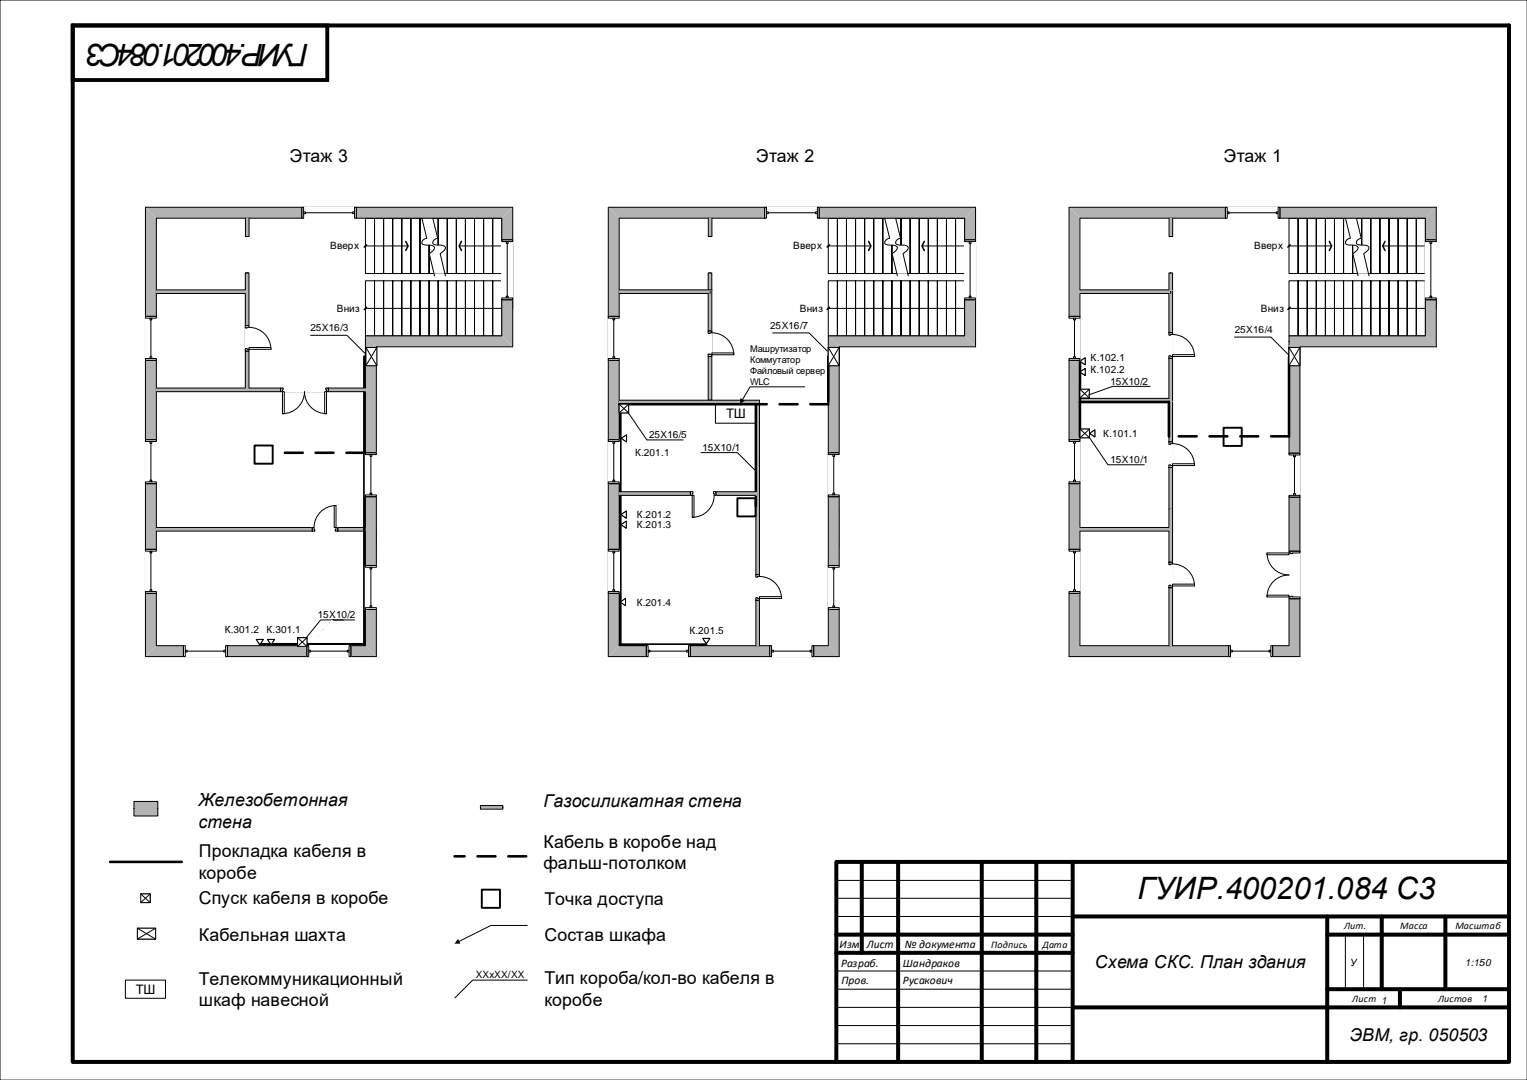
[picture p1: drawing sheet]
<svg xmlns="http://www.w3.org/2000/svg" width="420mm" height="297mm" viewBox="0 0 420 297" stroke-linecap="round" stroke-linejoin="round" font-family="sans-serif">
<defs><g id="words">
<g font-size="8.5">
<text x="85" y="12" transform="rotate(-180 85 12)">ГУИР.400201.084С3</text>
<text x="312.8" y="247.2">ГУИР.400201.084 С3</text>
</g>
<g font-size="4.9">
<text x="79.7" y="44.5">Этаж 3</text>
<text x="208" y="44.6">Этаж 2</text>
<text x="336.6" y="44.4">Этаж 1</text>
<text x="54.6" y="221.7">Железобетонная</text>
<text x="149.5" y="221.9">Газосиликатная стена</text>
<text x="54.6" y="227.6">стена</text>
<text x="149.4" y="233.1">Кабель в коробе над</text>
<text x="54.7" y="235.7">Прокладка кабеля в</text>
<text x="149.4" y="239">фальш-потолком</text>
<text x="54.7" y="241.6">коробе</text>
<text x="54.7" y="248.7">Спуск кабеля в коробе</text>
<text x="149.7" y="248.8">Точка доступа</text>
<text x="54.7" y="258.7">Кабельная шахта</text>
<text x="149.7" y="258.7">Состав шкафа</text>
<text x="301.1" y="266.2">Схема СКС. План здания</text>
<text x="54.7" y="270.7">Телекоммуникационный</text>
<text x="149.7" y="270.7">Тип короба/кол-во кабеля в</text>
<text x="54.7" y="276.6">шкаф навесной</text>
<text x="149.7" y="276.6">коробе</text>
<text x="371.3" y="286.2">ЭВМ, гр. 050503</text>
</g>
<g font-size="3.6">
<text x="199.7" y="115">ТШ</text>
<text x="37.3" y="273.3">ТШ</text>
</g>
<g font-size="3.2">
<text x="230.9" y="260.6">Изм</text>
<text x="238.4" y="260.6">Лист</text>
<text x="248.8" y="260.6">№ документа</text>
<text x="231.3" y="265.8">Разраб.</text>
<text x="248.3" y="265.8">Шандраков</text>
<text x="231.4" y="270.6">Пров.</text>
<text x="248.3" y="270.6">Русакович</text>
</g>
<g font-size="2.8">
<text x="90.8" y="68.5">Вверх</text>
<text x="218.2" y="68.5">Вверх</text>
<text x="344.9" y="68.5">Вверх</text>
<text x="92.6" y="85.7">Вниз</text>
<text x="220" y="85.7">Вниз</text>
<text x="346.8" y="85.7">Вниз</text>
<text x="85.4" y="91">25X16/3</text>
<text x="211.8" y="90.5">25X16/7</text>
<text x="339.6" y="91.5">25X16/4</text>
<text x="299.9" y="99.4">К.102.1</text>
<text x="299.9" y="102.5">К.102.2</text>
<text x="305.4" y="105.8">15X10/2</text>
<text x="174.7" y="125.4">К.201.1</text>
<text x="178.5" y="120.5">25X16/5</text>
<text x="193.2" y="124">15X10/1</text>
<text x="303.4" y="120.1">К.101.1</text>
<text x="305.4" y="127.3">15X10/1</text>
<text x="175.1" y="142.5">К.201.2</text>
<text x="175.1" y="145.2">К.201.3</text>
<text x="175.1" y="166.5">К.201.4</text>
<text x="61.8" y="173.9">К.301.2</text>
<text x="73.3" y="173.9">К.301.1</text>
<text x="87.4" y="170">15X10/2</text>
<text x="189.6" y="174.3">К.201.5</text>
<text x="369.6" y="255.5">Лит.</text>
<text x="385.1" y="255.5">Масса</text>
<text x="400.2" y="255.5">Масштаб</text>
<text x="272.6" y="260.5">Подпись</text>
<text x="286.7" y="260.5">Дата</text>
<text x="130.8" y="268.8">XXxXX/XX</text>
<text x="371.3" y="265.5">У</text>
<text x="402.9" y="265.5">1:150</text>
<text x="371.9" y="275.5">Лист 1</text>
<text x="395.5" y="275.5">Листов</text>
<text x="407.5" y="275.5">1</text>
</g>
<g font-size="2.5">
<text x="206.3" y="96.9">Машрутизатор</text>
<text x="206.3" y="99.9">Коммутатор</text>
<text x="206.3" y="102.8">Файловый сервер</text>
<text x="206.3" y="105.8">WLC</text>
</g>
</g></defs>
<path d="M420 0h-420v297h420M230 242.1h65M230 247h65M230 252h65M370 257v15M375 257v15M230 267h65M230 272h65M230 277h65.1M230 282h65M230 287h65" fill="none" stroke="#000" stroke-width=".28"/>
<g fill="none" stroke="#000" stroke-width="1.1">
<path d="M20 7h395v285h-395zM237 237v25M247 237v55M270 237v55M285 237v55M295 237v55M415 237h-185v55M230 257h65M295 252h120M365 252v40M365 257h50M380 252v20"/>
<path d="M397.5 252v20M230 262h65M295 277h120M365 272h50M385 272v5"/>
</g>
<path d="M20 7h70v15h-70z" fill="none" stroke="#000" stroke-width="1.1" stroke-linecap="butt"/>
<path d="M389.5 60h2.5v15.2h-2.5zM387 60h2.5v15.2h-2.5zM384.5 60h2.5v15.2h-2.5zM382 60h2.5v15.2h-2.5zM379.5 60h2.5v15.2h-2.5zM377 60h2.5v15.2h-2.5zM374.5 60h2.5v15.2h-2.5zM372 60h2.5v15.2h-2.5zM369.5 60h2.5v15.2h-2.5zM367 60h2.5v15.2h-2.5zM364.5 60h2.5v15.2h-2.5zM362 60h2.5v15.2h-2.5zM359.5 60h2.5v15.2h-2.5zM357 60h2.5v15.2h-2.5zM354.5 60h2.5v15.2h-2.5z" fill-rule="evenodd" fill="#fff"/>
<g fill="none" stroke="#000" stroke-width=".28">
<path d="M354.5 60h2.5v15.2h-2.5zM357 60h2.5v15.2h-2.5zM359.5 60h2.5v15.2h-2.5zM362 60h2.5v15.2h-2.5zM364.5 60h2.5v15.2h-2.5zM367 60h2.5v15.2h-2.5zM369.5 60h2.5v15.2h-2.5zM372 60h2.5v15.2h-2.5zM374.5 60h2.5v15.2h-2.5zM377 60h2.5v15.2h-2.5zM379.5 60h2.5v15.2h-2.5zM382 60h2.5v15.2h-2.5z"/>
<path d="M384.5 60h2.5v15.2h-2.5zM387 60h2.5v15.2h-2.5zM389.5 60h2.5v15.2h-2.5z"/>
</g>
<path d="M354.5 77.2h2.5v15.2h-2.5zM357 77.2h2.5v15.2h-2.5zM359.5 77.2h2.5v15.2h-2.5zM362 77.2h2.5v15.2h-2.5zM364.5 77.2h2.5v15.2h-2.5zM367 77.2h2.5v15.2h-2.5zM369.5 77.2h2.5v15.2h-2.5zM372 77.2h2.5v15.2h-2.5zM374.5 77.2h2.5v15.2h-2.5zM377 77.2h2.5v15.2h-2.5zM379.5 77.2h2.5v15.2h-2.5zM382 77.2h2.5v15.2h-2.5zM384.5 77.2h2.5v15.2h-2.5zM387 77.2h2.5v15.2h-2.5zM389.5 77.2h2.5v15.2h-2.5z" fill-rule="evenodd" fill="#fff"/>
<g fill="none" stroke="#000" stroke-width=".28">
<path d="M354.5 77.2h2.5v15.2h-2.5zM354.5 67.6h11.7M357 77.2h2.5v15.2h-2.5zM359.5 77.2h2.5v15.2h-2.5zM362 77.2h2.5v15.2h-2.5zM364.5 77.2h2.5v15.2h-2.5zM367 77.2h2.5v15.2h-2.5zM369.5 77.2h2.5v15.2h-2.5zM372 77.2h2.5v15.2h-2.5zM374.5 77.2h2.5v15.2h-2.5zM377 77.2h2.5v15.2h-2.5zM379.5 77.2h2.5v15.2h-2.5z"/>
<path d="M380.3 67.6h14.7v17.2h-40.5M382 77.2h2.5v15.2h-2.5zM384.5 77.2h2.5v15.2h-2.5zM387 77.2h2.5v15.2h-2.5zM389.5 77.2h2.5v15.2h-2.5z"/>
</g>
<path d="M354.8 67.3l-.6 .6M365.6 66.4l.6 1.2-.6 1.3M380.9 66.4l-.6 1.2 .6 1.3M354.8 84.5l-.6 .6" fill="none" stroke="#000" stroke-width=".42"/>
<path d="M370.1 60h3l1.3 5.5a1.17 1.17 0 0 0-1.2 1.6l1.3 .3a1.79 1.79 0 0 1 2 .8l-.4 .7-1 .8 1.2 5.6h-3l-1.2-5.6 .5-.4a1.14 1.14 0 0 0 .7-1.5l-1.3-.4a2.22 2.22 0 0 1-2-.6 1.34 1.34 0 0 1 1.4-1.3z" fill-rule="evenodd" fill="#fff"/>
<path d="M369.9 59.4l1.5 6.1a1.17 1.17 0 0 0-1.2 1.6l1.3 .3a1.79 1.79 0 0 1 2 .8l-.4 .7-1 .8 1.4 6.2M372.9 59.4l1.5 6.1a1.17 1.17 0 0 0-1.2 1.6l1.3 .3a1.79 1.79 0 0 1 2 .8l-.4 .7-1 .8 1.4 6.2" fill="none" stroke="#000" stroke-width=".28"/>
<path d="M294 57h101l-3 3h-95z" fill-rule="evenodd" fill="#b3b3b3"/>
<path d="M294 57h101M297 60h95" fill="none" stroke="#000" stroke-width=".28"/>
<path d="M294 57l3 3v117.5l-3 3z" fill-rule="evenodd" fill="#b3b3b3"/>
<path d="M294 57v123.5M297 60v117.5" fill="none" stroke="#000" stroke-width=".28"/>
<path d="M395 57v38.4l-3-3v-32.4z" fill-rule="evenodd" fill="#b3b3b3"/>
<path d="M395 57v38.4M392 60v32.4" fill="none" stroke="#000" stroke-width=".28"/>
<path d="M356.3 132.6h1l.1 17.9h-1z" fill-rule="evenodd" fill="#b3b3b3"/>
<path d="M356.3 132.6h1l.1 17.9h-1z" fill="none" stroke="#000" stroke-width=".28"/>
<path d="M30.3 237h19.7" fill="none" stroke="#000" stroke-width=".71"/>
<path d="M38.7 245.8h2.6v2.4h-2.6z" fill-rule="evenodd" fill="#fff"/>
<path d="M38.7 245.8h2.6v2.4h-2.6zM38.7 245.8l2.6 2.4M41.3 245.8l-2.6 2.4" fill="none" stroke="#000" stroke-width=".28"/>
<path d="M38.7 245.8h2.6v2.4h-2.6z" fill-rule="evenodd" fill="#fff"/>
<path d="M38.7 245.8h2.6v2.4h-2.6zM38.7 245.8l2.6 2.4M41.3 245.8l-2.6 2.4" fill="none" stroke="#000" stroke-width=".28"/>
<path d="M37.8 255.2h5v3h-5z" fill-rule="evenodd" fill="#fff"/>
<path d="M37.8 255.2h5v3h-5zM37.8 255.2l5 3M42.8 255.2l-5 3" fill="none" stroke="#000" stroke-width=".28"/>
<path d="M37.8 255.2h5v3h-5z" fill-rule="evenodd" fill="#fff"/>
<path d="M37.8 255.2h5v3h-5zM37.8 255.2l5 3M42.8 255.2l-5 3" fill="none" stroke="#000" stroke-width=".28"/>
<path d="M34.5 269.5h11v5h-11z" fill-rule="evenodd" fill="#fff"/>
<path d="M212.5 91.5h10l5 5M145 254.5h-10l-8.9 4.4M34.5 269.5h11v5h-11zM145 269.5h-15l-4.9 4.9" fill="none" stroke="#000" stroke-width=".28"/>
<path d="M132.5 244.6h5v5h-5z" fill="none" stroke="#000" stroke-width=".53"/>
<path d="M126 258.2l.6 1.3h-1.6z" fill="#000"/>
<path d="M297 177.5h57.5l3 3h-63.5z" fill-rule="evenodd" fill="#b3b3b3"/>
<path d="M297 177.5h57.5M294 180.5h63.5" fill="none" stroke="#000" stroke-width=".28"/>
<path d="M354.5 92.4h37.5l3 3h-40.5z" fill-rule="evenodd" fill="#b3b3b3"/>
<path d="M392 92.4h-37.5v3h40.5" fill="none" stroke="#000" stroke-width=".28"/>
<path d="M354.5 95.4h3v85.1l-3-3z" fill-rule="evenodd" fill="#b3b3b3"/>
<path d="M354.5 95.2h3" fill="none" stroke="#b3b3b3" stroke-width=".3"/>
<path d="M354.5 95.4v82.1M357.5 95.4v85.1" fill="none" stroke="#000" stroke-width=".28"/>
<g fill="#b3b3b3">
<path d="M297 79.7h25.5l-1 1h-24.5z" fill-rule="evenodd"/>
<path d="M296.9 79.7l.1 1z" fill-rule="evenodd"/>
</g>
<path d="M297 79.7h25.5M297 80.7h24.5" fill="none" stroke="#000" stroke-width=".28"/>
<path d="M321.5 80.7l1-1v30.8l-1-1z" fill-rule="evenodd" fill="#b3b3b3"/>
<path d="M322.5 79.7v30.8M321.5 80.7v28.8" fill="none" stroke="#000" stroke-width=".28"/>
<path d="M321.9 79.7l.1 1z" fill-rule="evenodd" fill="#b3b3b3"/>
<path d="M322 79.7v1" fill="none" stroke="#000" stroke-width=".28"/>
<path d="M354.5 120h-33.1" fill="none" stroke="#000" stroke-width=".71" stroke-dasharray="4.9 3.5"/>
<path d="M354.5 98.1v21.9" fill="none" stroke="#000" stroke-width=".71"/>
<g fill="#b3b3b3">
<path d="M297 109.5h24.5l1 1h-25.5z" fill-rule="evenodd"/>
<path d="M296.9 109.5l.1 1z" fill-rule="evenodd"/>
</g>
<path d="M297 110.5h25.5M297 109.5h24.5" fill="none" stroke="#000" stroke-width=".28"/>
<g fill="#b3b3b3">
<path d="M321.5 110.5h1v29.5h-1z" fill-rule="evenodd"/>
<path d="M321.5 110.4l1 .1z" fill-rule="evenodd"/>
</g>
<path d="M321.5 110.5v29.5h1v-29.5" fill="none" stroke="#000" stroke-width=".28"/>
<g fill="#b3b3b3">
<path d="M321.5 140h1v37.5h-1z" fill-rule="evenodd"/>
<path d="M321.5 177.5l1 .1z" fill-rule="evenodd"/>
<path d="M321.5 139.9l1 .1z" fill-rule="evenodd"/>
</g>
<path d="M321.5 140v37.5M322.5 140v37.5" fill="none" stroke="#000" stroke-width=".28"/>
<path d="M336.5 117.6h5v5h-5z" fill="none" stroke="#000" stroke-width=".53"/>
<path d="M297 99.3v20.7M297 110.5h24.3M321.5 110.4v9.6" fill="none" stroke="#000" stroke-width=".71"/>
<path d="M297 107h2.6v2.4h-2.6z" fill-rule="evenodd" fill="#fff"/>
<path d="M297 107h2.6v2.4h-2.6zM297 107l2.6 2.4M299.6 107l-2.6 2.4" fill="none" stroke="#000" stroke-width=".28"/>
<path d="M297 107h2.6v2.4h-2.6z" fill-rule="evenodd" fill="#fff"/>
<path d="M297 107h2.6v2.4h-2.6zM297 107l2.6 2.4M299.6 107l-2.6 2.4" fill="none" stroke="#000" stroke-width=".28"/>
<path d="M297 118h2.6v2.4h-2.6z" fill-rule="evenodd" fill="#fff"/>
<path d="M297 118h2.6v2.4h-2.6zM297 118l2.6 2.4M299.6 118l-2.6 2.4" fill="none" stroke="#000" stroke-width=".28"/>
<path d="M297 118h2.6v2.4h-2.6z" fill-rule="evenodd" fill="#fff"/>
<path d="M297 118h2.6v2.4h-2.6zM297 118l2.6 2.4M299.6 118l-2.6 2.4" fill="none" stroke="#000" stroke-width=".28"/>
<path d="M299.7 119.2l1.4-1v1.9z" fill="#fff"/>
<path d="M299.7 119.2l1.4-1v1.9z" fill="none" stroke="#000" stroke-width=".28"/>
<path d="M299.7 119.2l1.4-1v1.9z" fill="#fff"/>
<path d="M299.7 119.2l1.4-1v1.9z" fill="none" stroke="#000" stroke-width=".28"/>
<path d="M297 102.3l1.4-1v2z" fill="#fff"/>
<path d="M297 102.3l1.4-1v2z" fill="none" stroke="#000" stroke-width=".28"/>
<path d="M297 102.3l1.4-1v2z" fill="#fff"/>
<path d="M297 102.3l1.4-1v2z" fill="none" stroke="#000" stroke-width=".28"/>
<path d="M297 99.3l1.4-.9v1.9z" fill="#fff"/>
<path d="M297 99.3l1.4-.9v1.9z" fill="none" stroke="#000" stroke-width=".28"/>
<path d="M297 99.3l1.4-.9v1.9z" fill="#fff"/>
<path d="M297 99.3l1.4-.9v1.9z" fill="none" stroke="#000" stroke-width=".28"/>
<g fill="#b3b3b3">
<path d="M321.5 75h1v4.7h-1z" fill-rule="evenodd"/>
<path d="M321.5 79.7l1 .1z" fill-rule="evenodd"/>
</g>
<path d="M321.5 79.7v-4.7h1v4.7" fill="none" stroke="#000" stroke-width=".28"/>
<g fill="#b3b3b3">
<path d="M321.5 60h1v5h-1z" fill-rule="evenodd"/>
<path d="M321.5 59.9l1 .1z" fill-rule="evenodd"/>
</g>
<path d="M321.5 60v5h1v-5" fill="none" stroke="#000" stroke-width=".28"/>
<path d="M262.8 60h2.5v15.2h-2.5zM260.3 60h2.5v15.2h-2.5zM257.8 60h2.5v15.2h-2.5zM255.3 60h2.5v15.2h-2.5zM252.8 60h2.5v15.2h-2.5zM250.3 60h2.5v15.2h-2.5zM247.8 60h2.5v15.2h-2.5zM245.3 60h2.5v15.2h-2.5zM242.8 60h2.5v15.2h-2.5zM240.3 60h2.5v15.2h-2.5zM237.8 60h2.5v15.2h-2.5zM235.3 60h2.5v15.2h-2.5zM232.8 60h2.5v15.2h-2.5zM230.3 60h2.5v15.2h-2.5zM227.8 60h2.5v15.2h-2.5z" fill-rule="evenodd" fill="#fff"/>
<g fill="none" stroke="#000" stroke-width=".28">
<path d="M227.8 60h2.5v15.2h-2.5zM230.3 60h2.5v15.2h-2.5zM232.8 60h2.5v15.2h-2.5zM235.3 60h2.5v15.2h-2.5zM237.8 60h2.5v15.2h-2.5zM240.3 60h2.5v15.2h-2.5zM242.8 60h2.5v15.2h-2.5zM245.3 60h2.5v15.2h-2.5zM247.8 60h2.5v15.2h-2.5zM250.3 60h2.5v15.2h-2.5zM252.8 60h2.5v15.2h-2.5zM255.3 60h2.5v15.2h-2.5z"/>
<path d="M257.8 60h2.5v15.2h-2.5zM260.3 60h2.5v15.2h-2.5zM262.8 60h2.5v15.2h-2.5z"/>
</g>
<path d="M227.8 77.2h2.5v15.2h-2.5zM230.3 77.2h2.5v15.2h-2.5zM232.8 77.2h2.5v15.2h-2.5zM235.3 77.2h2.5v15.2h-2.5zM237.8 77.2h2.5v15.2h-2.5zM240.3 77.2h2.5v15.2h-2.5zM242.8 77.2h2.5v15.2h-2.5zM245.3 77.2h2.5v15.2h-2.5zM247.8 77.2h2.5v15.2h-2.5zM250.3 77.2h2.5v15.2h-2.5zM252.8 77.2h2.5v15.2h-2.5zM255.3 77.2h2.5v15.2h-2.5zM257.8 77.2h2.5v15.2h-2.5zM260.3 77.2h2.5v15.2h-2.5zM262.8 77.2h2.5v15.2h-2.5z" fill-rule="evenodd" fill="#fff"/>
<g fill="none" stroke="#000" stroke-width=".28">
<path d="M227.8 67.6h11.7M227.8 77.2h2.5v15.2h-2.5zM230.3 77.2h2.5v15.2h-2.5zM232.8 77.2h2.5v15.2h-2.5zM235.3 77.2h2.5v15.2h-2.5zM237.8 77.2h2.5v15.2h-2.5zM240.3 77.2h2.5v15.2h-2.5zM242.8 77.2h2.5v15.2h-2.5zM245.3 77.2h2.5v15.2h-2.5zM247.8 77.2h2.5v15.2h-2.5zM250.3 77.2h2.5v15.2h-2.5zM252.8 77.2h2.5v15.2h-2.5z"/>
<path d="M253.6 67.6h14.7v17.2h-40.5M255.3 77.2h2.5v15.2h-2.5zM257.8 77.2h2.5v15.2h-2.5zM260.3 77.2h2.5v15.2h-2.5zM262.8 77.2h2.5v15.2h-2.5z"/>
</g>
<path d="M228.1 67.3l-.6 .6M238.9 66.4l.6 1.2-.6 1.3M254.2 66.4l-.6 1.2 .6 1.3M228.1 84.5l-.6 .6" fill="none" stroke="#000" stroke-width=".42"/>
<path d="M243.4 60h3l1.3 5.5a1.17 1.17 0 0 0-1.3 1.6l1.4 .3a1.79 1.79 0 0 1 2 .8l-.4 .7-1.1 .8 1.3 5.6h-3l-1.3-5.6 .6-.4a1.14 1.14 0 0 0 .7-1.5l-1.3-.4a2.22 2.22 0 0 1-2-.6 1.34 1.34 0 0 1 1.4-1.3z" fill-rule="evenodd" fill="#fff"/>
<path d="M243.2 59.4l1.5 6.1a1.17 1.17 0 0 0-1.3 1.6l1.4 .3a1.79 1.79 0 0 1 2 .8l-.4 .7-1.1 .8 1.5 6.2M246.2 59.4l1.5 6.1a1.17 1.17 0 0 0-1.3 1.6l1.4 .3a1.79 1.79 0 0 1 2 .8l-.4 .7-1.1 .8 1.5 6.2" fill="none" stroke="#000" stroke-width=".28"/>
<path d="M167.3 57h101l-3 3h-95z" fill-rule="evenodd" fill="#b3b3b3"/>
<path d="M167.3 57h101M170.3 60h95" fill="none" stroke="#000" stroke-width=".28"/>
<path d="M167.3 57l3 3v117.5l-3 3z" fill-rule="evenodd" fill="#b3b3b3"/>
<path d="M167.3 57v123.5M170.3 60v117.5" fill="none" stroke="#000" stroke-width=".28"/>
<path d="M268.3 57v38.4l-3-3v-32.4z" fill-rule="evenodd" fill="#b3b3b3"/>
<path d="M268.3 57v38.4M265.3 60v32.4" fill="none" stroke="#000" stroke-width=".28"/>
<path d="M229.6 132.6h1l.1 17.9h-1z" fill-rule="evenodd" fill="#b3b3b3"/>
<path d="M229.6 132.6h1l.1 17.9h-1z" fill="none" stroke="#000" stroke-width=".28"/>
<path d="M167.3 180.5l3-3h57.5l3 3z" fill-rule="evenodd" fill="#b3b3b3"/>
<path d="M170.3 177.5h57.5M167.3 180.5h63.5" fill="none" stroke="#000" stroke-width=".28"/>
<path d="M227.8 92.4h37.5l3 3h-37.5z" fill-rule="evenodd" fill="#b3b3b3"/>
<path d="M227.8 92.4h37.5M230.8 95.4h37.5" fill="none" stroke="#000" stroke-width=".28"/>
<path d="M227.8 92.4l3 3v85.1l-3-3z" fill-rule="evenodd" fill="#b3b3b3"/>
<path d="M227.8 92.4v85.1M230.8 95.4v85.1" fill="none" stroke="#000" stroke-width=".28"/>
<path d="M194.8 80.7l1-1v30.3h-1z" fill-rule="evenodd" fill="#b3b3b3"/>
<path d="M195.8 79.7v30.3h-1v-29.3" fill="none" stroke="#000" stroke-width=".28"/>
<path d="M195.2 79.7l.1 1z" fill-rule="evenodd" fill="#b3b3b3"/>
<path d="M195.3 79.7v1" fill="none" stroke="#000" stroke-width=".28"/>
<g fill="#b3b3b3">
<path d="M194.8 75h1v4.7h-1z" fill-rule="evenodd"/>
<path d="M194.8 79.7l1 .1z" fill-rule="evenodd"/>
</g>
<path d="M194.8 79.7v-4.7h1v4.7" fill="none" stroke="#000" stroke-width=".28"/>
<g fill="#b3b3b3">
<path d="M194.8 60h1v5h-1z" fill-rule="evenodd"/>
<path d="M194.8 59.9l1 .1z" fill-rule="evenodd"/>
</g>
<path d="M194.8 60v5h1v-5" fill="none" stroke="#000" stroke-width=".28"/>
<g fill="#b3b3b3">
<path d="M170.3 79.7h25.5l-1 1h-24.5z" fill-rule="evenodd"/>
<path d="M170.2 79.7l.1 1z" fill-rule="evenodd"/>
</g>
<path d="M170.3 79.7h25.5M170.3 80.7h24.5" fill="none" stroke="#000" stroke-width=".28"/>
<path d="M227.8 98v12.5" fill="none" stroke="#000" stroke-width=".71"/>
<g fill="#b3b3b3">
<path d="M207.9 140.6h1v36.9h-1z" fill-rule="evenodd"/>
<path d="M207.9 177.5l1 .1z" fill-rule="evenodd"/>
</g>
<path d="M207.9 140.6v36.9M208.9 140.6v36.9" fill="none" stroke="#000" stroke-width=".28"/>
<path d="M207.9 111l1-1v30.6h-1z" fill-rule="evenodd" fill="#b3b3b3"/>
<path d="M207.9 111v29.6M208.9 110v30.6" fill="none" stroke="#000" stroke-width=".28"/>
<g fill="#b3b3b3">
<path d="M170.3 110h38.6l-1 1h-37.6z" fill-rule="evenodd"/>
<path d="M170.2 110l.1 1z" fill-rule="evenodd"/>
</g>
<path d="M170.3 111h37.6M170.3 110h38.6" fill="none" stroke="#000" stroke-width=".28"/>
<path d="M227.8 111.2h-18.9" fill="none" stroke="#000" stroke-width=".71" stroke-dasharray="4.9 3.5"/>
<path d="M170.3 111.2h38.6" fill="none" stroke="#000" stroke-width=".71"/>
<path d="M196.8 111.4h11v5h-11z" fill-rule="evenodd" fill="#fff"/>
<path d="M196.8 111.4h11v5h-11z" fill="none" stroke="#000" stroke-width=".28"/>
<path d="M170.6 111.2v66" fill="none" stroke="#000" stroke-width=".71"/>
<path d="M170.3 111.2h2.6v2.3h-2.6z" fill-rule="evenodd" fill="#fff"/>
<path d="M170.3 111.2h2.6v2.3h-2.6zM170.3 111.2l2.6 2.3M172.9 111.2l-2.6 2.3" fill="none" stroke="#000" stroke-width=".28"/>
<path d="M170.3 111.2h2.6v2.3h-2.6z" fill-rule="evenodd" fill="#fff"/>
<path d="M170.3 111.2h2.6v2.3h-2.6zM170.3 111.2l2.6 2.3M172.9 111.2l-2.6 2.3" fill="none" stroke="#000" stroke-width=".28"/>
<path d="M207.9 111.5v27.6" fill="none" stroke="#000" stroke-width=".71"/>
<path d="M202.8 137h5v5h-5z" fill="none" stroke="#000" stroke-width=".53"/>
<path d="M170.9 120.5l1.4-.9v1.9z" fill="#fff"/>
<path d="M170.9 120.5l1.4-.9v1.9z" fill="none" stroke="#000" stroke-width=".28"/>
<path d="M170.9 120.5l1.4-.9v1.9z" fill="#fff"/>
<path d="M170.9 120.5l1.4-.9v1.9z" fill="none" stroke="#000" stroke-width=".28"/>
<path d="M170.8 141.5l1.4-1v2z" fill="#fff"/>
<path d="M170.8 141.5l1.4-1v2z" fill="none" stroke="#000" stroke-width=".28"/>
<path d="M170.8 141.5l1.4-1v2z" fill="#fff"/>
<path d="M170.8 141.5l1.4-1v2z" fill="none" stroke="#000" stroke-width=".28"/>
<path d="M170.8 144.3l1.4-1v1.9z" fill="#fff"/>
<path d="M170.8 144.3l1.4-1v1.9z" fill="none" stroke="#000" stroke-width=".28"/>
<path d="M170.8 144.3l1.4-1v1.9z" fill="#fff"/>
<path d="M170.8 144.3l1.4-1v1.9z" fill="none" stroke="#000" stroke-width=".28"/>
<path d="M170.6 165.5l1.4-.9v1.9z" fill="#fff"/>
<path d="M170.6 165.5l1.4-.9v1.9z" fill="none" stroke="#000" stroke-width=".28"/>
<path d="M170.6 165.5l1.4-.9v1.9z" fill="#fff"/>
<path d="M170.6 165.5l1.4-.9v1.9z" fill="none" stroke="#000" stroke-width=".28"/>
<path d="M193.3 175.5h1.9l-.9 1.5z" fill="#fff"/>
<path d="M193.3 175.5h1.9l-.9 1.5z" fill="none" stroke="#000" stroke-width=".28"/>
<path d="M193.3 175.5h1.9l-.9 1.5z" fill="#fff"/>
<path d="M193.3 175.5h1.9l-.9 1.5z" fill="none" stroke="#000" stroke-width=".28"/>
<path d="M135.5 60h2.5v15.2h-2.5zM133 60h2.5v15.2h-2.5zM130.5 60h2.5v15.2h-2.5zM128 60h2.5v15.2h-2.5zM125.5 60h2.5v15.2h-2.5zM123 60h2.5v15.2h-2.5zM120.5 60h2.5v15.2h-2.5zM118 60h2.5v15.2h-2.5zM115.5 60h2.5v15.2h-2.5zM113 60h2.5v15.2h-2.5zM110.5 60h2.5v15.2h-2.5zM108 60h2.5v15.2h-2.5zM105.5 60h2.5v15.2h-2.5zM103 60h2.5v15.2h-2.5zM100.5 60h2.5v15.2h-2.5z" fill-rule="evenodd" fill="#fff"/>
<g fill="none" stroke="#000" stroke-width=".28">
<path d="M100.5 60h2.5v15.2h-2.5zM103 60h2.5v15.2h-2.5zM105.5 60h2.5v15.2h-2.5zM108 60h2.5v15.2h-2.5zM110.5 60h2.5v15.2h-2.5zM113 60h2.5v15.2h-2.5zM115.5 60h2.5v15.2h-2.5zM118 60h2.5v15.2h-2.5zM120.5 60h2.5v15.2h-2.5zM123 60h2.5v15.2h-2.5zM125.5 60h2.5v15.2h-2.5zM128 60h2.5v15.2h-2.5z"/>
<path d="M130.5 60h2.5v15.2h-2.5zM133 60h2.5v15.2h-2.5zM135.5 60h2.5v15.2h-2.5z"/>
</g>
<path d="M100.5 77.2h2.5v15.2h-2.5zM103 77.2h2.5v15.2h-2.5zM105.5 77.2h2.5v15.2h-2.5zM108 77.2h2.5v15.2h-2.5zM110.5 77.2h2.5v15.2h-2.5zM113 77.2h2.5v15.2h-2.5zM115.5 77.2h2.5v15.2h-2.5zM118 77.2h2.5v15.2h-2.5zM120.5 77.2h2.5v15.2h-2.5zM123 77.2h2.5v15.2h-2.5zM125.5 77.2h2.5v15.2h-2.5zM128 77.2h2.5v15.2h-2.5zM130.5 77.2h2.5v15.2h-2.5zM133 77.2h2.5v15.2h-2.5zM135.5 77.2h2.5v15.2h-2.5z" fill-rule="evenodd" fill="#fff"/>
<g fill="none" stroke="#000" stroke-width=".28">
<path d="M100.5 77.2h2.5v15.2h-2.5zM100.5 67.6h11.7M103 77.2h2.5v15.2h-2.5zM105.5 77.2h2.5v15.2h-2.5zM108 77.2h2.5v15.2h-2.5zM110.5 77.2h2.5v15.2h-2.5zM113 77.2h2.5v15.2h-2.5zM115.5 77.2h2.5v15.2h-2.5zM118 77.2h2.5v15.2h-2.5zM120.5 77.2h2.5v15.2h-2.5zM123 77.2h2.5v15.2h-2.5zM125.5 77.2h2.5v15.2h-2.5z"/>
<path d="M126.3 67.6h14.7v17.2h-40.5M128 77.2h2.5v15.2h-2.5zM130.5 77.2h2.5v15.2h-2.5zM133 77.2h2.5v15.2h-2.5zM135.5 77.2h2.5v15.2h-2.5z"/>
</g>
<path d="M100.8 67.3l-.6 .6M111.6 66.4l.6 1.2-.6 1.3M126.9 66.4l-.6 1.2 .6 1.3M100.8 84.5l-.6 .6" fill="none" stroke="#000" stroke-width=".42"/>
<path d="M116.1 60h3l1.3 5.5a1.17 1.17 0 0 0-1.2 1.6l1.3 .3a1.79 1.79 0 0 1 2 .8l-.4 .7-1 .8 1.2 5.6h-3l-1.2-5.6 .5-.4a1.14 1.14 0 0 0 .7-1.5l-1.3-.4a2.22 2.22 0 0 1-2-.6 1.34 1.34 0 0 1 1.4-1.3z" fill-rule="evenodd" fill="#fff"/>
<path d="M115.9 59.4l1.5 6.1a1.17 1.17 0 0 0-1.2 1.6l1.3 .3a1.79 1.79 0 0 1 2 .8l-.4 .7-1 .8 1.4 6.2M118.9 59.4l1.5 6.1a1.17 1.17 0 0 0-1.2 1.6l1.3 .3a1.79 1.79 0 0 1 2 .8l-.4 .7-1 .8 1.4 6.2" fill="none" stroke="#000" stroke-width=".28"/>
<path d="M40 57h101l-3 3h-95z" fill-rule="evenodd" fill="#b3b3b3"/>
<path d="M40 57h101M43 60h95" fill="none" stroke="#000" stroke-width=".28"/>
<path d="M40 57l3 3v117.5l-3 3z" fill-rule="evenodd" fill="#b3b3b3"/>
<path d="M40 57v123.5M43 60v117.5" fill="none" stroke="#000" stroke-width=".28"/>
<path d="M141 57v38.4l-3-3v-32.4z" fill-rule="evenodd" fill="#b3b3b3"/>
<path d="M141 57v38.4M138 60v32.4" fill="none" stroke="#000" stroke-width=".28"/>
<path d="M102.3 132.6h1l.1 17.9h-1z" fill-rule="evenodd" fill="#b3b3b3"/>
<path d="M102.3 132.6h1l.1 17.9h-1z" fill="none" stroke="#000" stroke-width=".28"/>
<path d="M40 180.5l3-3h57.5l3 3z" fill-rule="evenodd" fill="#b3b3b3"/>
<path d="M43 177.5h57.5M40 180.5h63.5" fill="none" stroke="#000" stroke-width=".28"/>
<path d="M100.5 92.4h37.5l3 3h-37.5z" fill-rule="evenodd" fill="#b3b3b3"/>
<path d="M100.5 92.4h37.5M103.5 95.4h37.5" fill="none" stroke="#000" stroke-width=".28"/>
<path d="M100.5 92.4l3 3v85.1l-3-3z" fill-rule="evenodd" fill="#b3b3b3"/>
<path d="M100.5 92.4v85.1M103.5 95.4v85.1" fill="none" stroke="#000" stroke-width=".28"/>
<path d="M67.9 79.7l.2 1z" fill="#b3b3b3"/>
<path d="M67.9 79.7l.1 .5zM68 80.2l.1 .5z" fill="none" stroke="#000" stroke-width=".28"/>
<g fill="#b3b3b3">
<path d="M67.5 60h1v5h-1z" fill-rule="evenodd"/>
<path d="M67.5 59.9l1 .1z" fill-rule="evenodd"/>
</g>
<path d="M67.5 60v5h1v-5" fill="none" stroke="#000" stroke-width=".28"/>
<g fill="#b3b3b3">
<path d="M43 145h57.5v1h-57.5z" fill-rule="evenodd"/>
<path d="M42.9 145l.1 1z" fill-rule="evenodd"/>
<path d="M100.5 145l.1 1z" fill-rule="evenodd"/>
</g>
<path d="M43 145h57.5M43 146h57.5" fill="none" stroke="#000" stroke-width=".28"/>
<path d="M70 122.5h5v5h-5z" fill="none" stroke="#000" stroke-width=".53"/>
<path d="M71.5 177.2h28.7" fill="none" stroke="#000" stroke-width=".71"/>
<path d="M81.8 175.4h2.6v2.3h-2.6z" fill-rule="evenodd" fill="#fff"/>
<path d="M81.8 175.4h2.6v2.3h-2.6zM81.8 175.4l2.6 2.3M84.4 175.4l-2.6 2.3" fill="none" stroke="#000" stroke-width=".28"/>
<path d="M81.8 175.4h2.6v2.3h-2.6z" fill-rule="evenodd" fill="#fff"/>
<path d="M81.8 175.4h2.6v2.3h-2.6zM81.8 175.4l2.6 2.3M84.4 175.4l-2.6 2.3" fill="none" stroke="#000" stroke-width=".28"/>
<path d="M70.5 175.8h1.9l-1 1.5z" fill="#fff"/>
<path d="M70.5 175.8h1.9l-1 1.5z" fill="none" stroke="#000" stroke-width=".28"/>
<path d="M70.5 175.8h1.9l-1 1.5z" fill="#fff"/>
<path d="M70.5 175.8h1.9l-1 1.5z" fill="none" stroke="#000" stroke-width=".28"/>
<path d="M73.6 175.8h1.9l-1 1.5z" fill="#fff"/>
<path d="M73.6 175.8h1.9l-1 1.5z" fill="none" stroke="#000" stroke-width=".28"/>
<path d="M73.6 175.8h1.9l-1 1.5z" fill="#fff"/>
<path d="M73.6 175.8h1.9l-1 1.5z" fill="none" stroke="#000" stroke-width=".28"/>
<path d="M100.2 98.1v79.1M170.5 177.2h23.7" fill="none" stroke="#000" stroke-width=".71"/>
<g fill="#b3b3b3">
<path d="M297 145h24.5v1h-24.5z" fill-rule="evenodd"/>
<path d="M321.5 145l.1 1z" fill-rule="evenodd"/>
<path d="M296.9 145l.1 1z" fill-rule="evenodd"/>
</g>
<path d="M85.4 92.2h10l5 5M339.5 92.7h10l5 5M172.7 113.3l5.2 7.7h10M221.3 106.4h-15l-2.2 3.6M316.3 106.2h-10.3l-6.7 2.4M192.8 124.5h10l5 4.9M299.5 120.2l5.2 7.6h10M297 146h24.5M297 145h24.5M94.4 170.5h-6.2l-4.1 5M97.6 170.5h-6.3l-4 5" fill="none" stroke="#000" stroke-width=".28"/>
<path d="M203.6 109.4l1.3 .8-1.4 .8z" fill="#000"/>
<path d="M86.8 175.6h.1M90.8 171.3l.3-.2-.8 .6-.2 .4 .4-.5-.6 .8 .3-.2 .1-.1-.6 .4h.1l.3-.3-.5 .5 .4-.1 .1-.2-.8 .6v.1l.5-.4-.7 .9 .3-.5-.7 .7-.3 .4 .6-.7-.7 1 .4-.4-.8 .5-.3 .7 .8-.5 .1-.2-.8 .7 .7-1-.9 1.1 .3-.2 .3-.4-1 .8 1.2-.8-.2 .3-1 .5 .8-.5-.7 .3 .4-.1-.1 .2M91 171h.1M91.2 170.8h.3h-.4l.2 .1h-.2l-.1 .4" fill="none" stroke="#fff" stroke-width=".35"/>
<path d="M144.7 235.5h-19.7" fill="none" stroke="#000" stroke-width=".71" stroke-dasharray="4.9 3.5"/>
<path d="M227.8 95.5h3v5h-3z" fill-rule="evenodd" fill="#fff"/>
<path d="M227.8 95.5h3v5h-3zM227.8 95.5l3 5M230.8 95.5l-3 5" fill="none" stroke="#000" stroke-width=".28"/>
<path d="M227.8 95.5h3v5h-3z" fill-rule="evenodd" fill="#fff"/>
<path d="M227.8 95.5h3v5h-3zM227.8 95.5l3 5M230.8 95.5l-3 5" fill="none" stroke="#000" stroke-width=".28"/>
<path d="M354.5 95.5h3v5h-3z" fill-rule="evenodd" fill="#fff"/>
<path d="M354.5 95.5h3v5h-3zM354.5 95.5l3 5M357.5 95.5l-3 5" fill="none" stroke="#000" stroke-width=".28"/>
<path d="M354.5 95.5h3v5h-3z" fill-rule="evenodd" fill="#fff"/>
<path d="M354.5 95.5h3v5h-3zM354.5 95.5l3 5M357.5 95.5l-3 5" fill="none" stroke="#000" stroke-width=".28"/>
<path d="M100.6 95.5h3v5h-3z" fill-rule="evenodd" fill="#fff"/>
<path d="M100.6 95.5h3v5h-3zM100.6 95.5l3 5M103.6 95.5l-3 5" fill="none" stroke="#000" stroke-width=".28"/>
<path d="M100.6 95.5h3v5h-3z" fill-rule="evenodd" fill="#fff"/>
<path d="M100.6 95.5h3v5h-3zM100.6 95.5l3 5M103.6 95.5l-3 5" fill="none" stroke="#000" stroke-width=".28"/>
<path d="M321.4 154.6h1.1v7h-1.1z" fill-rule="evenodd" fill="#fff"/>
<path d="M321.4 154.6h1.1v7h-1.1z" fill="none" stroke="#fff" stroke-width=".28"/>
<path d="M321.5 161.1v.5h1v-.5zM321.5 154.6h1v.5h-1z" fill-rule="evenodd" fill="#fff"/>
<path d="M321.5 155.1v-.5h1v.5h-.5M321.5 161.1v.5h1v-.5h-.5" fill="none" stroke="#000" stroke-width=".28"/>
<path d="M321.5 160.9v.2h.5v-.2zM321.5 155.1h.5v.2h-.5z" fill-rule="evenodd" fill="#fff"/>
<path d="M321.5 155.1v.2h.5v-.2M321.5 154.6h1M322.5 155.1a6 6 0 0 1 6 6M321.5 161.1v-.2h.5v.2M321.5 161.6h1" fill="none" stroke="#000" stroke-width=".28"/>
<path d="M322.5 160.6h6v.5h-6z" fill-rule="evenodd" fill="#fff"/>
<path d="M322.5 160.6h6v.5h-6z" fill="none" stroke="#000" stroke-width=".28"/>
<path d="M354.4 124.6h3.2v12.1h-3.2z" fill-rule="evenodd" fill="#fff"/>
<path d="M354.4 124.6h3.2v12.1h-3.2z" fill="none" stroke="#fff" stroke-width=".28"/>
<path d="M354.5 124.6h3v.5h-3zM354.5 136.2v.5h3v-.5z" fill-rule="evenodd" fill="#fff"/>
<path d="M355.8 125.1h-1.3v-.5h3v.5h-1.3M355.8 136.2h-1.3v.5h3v-.5h-1.3" fill="none" stroke="#000" stroke-width=".28"/>
<path d="M355.8 125.1h.4v.5h-.4zM355.8 135.7v.5h.4v-.5z" fill-rule="evenodd" fill="#fff"/>
<path d="M354.5 124.6h3M354.5 136.7h3M355.8 125.1h.4v.5h-.4zM355.8 135.7h.4v.5h-.4zM356 125.6v10.1" fill="none" stroke="#000" stroke-width=".28"/>
<path d="M337 56.9h15v3.1h-15z" fill-rule="evenodd" fill="#fff"/>
<path d="M337 56.9h15v3.1h-15z" fill="none" stroke="#fff" stroke-width=".28"/>
<path d="M337 57h.5v3h-.5zM351.5 57v3h.5v-3z" fill-rule="evenodd" fill="#fff"/>
<path d="M337.5 58.3v-1.3h-.5v3h.5v-1.2M351.5 58.3v-1.3h.5v3h-.5v-1.2" fill="none" stroke="#000" stroke-width=".28"/>
<path d="M337.5 58.3h.5v.5h-.5zM351 58.3v.5h.5v-.5z" fill-rule="evenodd" fill="#fff"/>
<path d="M337 57v3M337.5 58.3h.5v.5h-.5zM338 58.5h13M351 58.3h.5v.5h-.5zM352 57v3" fill="none" stroke="#000" stroke-width=".28"/>
<path d="M337.9 177.5h12.1v3.1h-12.1z" fill-rule="evenodd" fill="#fff"/>
<path d="M337.9 177.5h12.1v3.1h-12.1z" fill="none" stroke="#fff" stroke-width=".28"/>
<path d="M349.5 177.5h.5v3h-.5zM337.9 177.5v3h.5v-3z" fill-rule="evenodd" fill="#fff"/>
<path d="M338.4 178.8v-1.3h-.5v3h.5v-1.2M349.5 178.8v-1.3h.5v3h-.5v-1.2" fill="none" stroke="#000" stroke-width=".28"/>
<path d="M349 178.8h.5v.5h-.5zM338.4 178.8v.5h.5v-.5z" fill-rule="evenodd" fill="#fff"/>
<path d="M337.9 177.5v3M338.4 178.8h.5v.5h-.5zM338.9 179h10.1M349 178.8h.5v.5h-.5zM350 177.5v3" fill="none" stroke="#000" stroke-width=".28"/>
<path d="M321.4 121.5h1.1v7h-1.1z" fill-rule="evenodd" fill="#fff"/>
<path d="M321.4 121.5h1.1v7h-1.1z" fill="none" stroke="#fff" stroke-width=".28"/>
<path d="M321.5 128v.5h1v-.5zM321.5 121.5h1v.5h-1z" fill-rule="evenodd" fill="#fff"/>
<path d="M321.5 128v.5h1v-.5h-.5M321.5 122v-.5h1v.5h-.5" fill="none" stroke="#000" stroke-width=".28"/>
<path d="M321.5 127.8v.2h.5v-.2zM321.5 122h.5v.2h-.5z" fill-rule="evenodd" fill="#fff"/>
<path d="M321.5 128v-.2h.5v.2M321.5 122v.2h.5v-.2M321.5 128.5h1M321.5 121.5h1M322.5 122a6 6 0 0 1 6 6" fill="none" stroke="#000" stroke-width=".28"/>
<path d="M322.5 127.5h6v.5h-6z" fill-rule="evenodd" fill="#fff"/>
<path d="M322.5 127.5h6v.5h-6z" fill="none" stroke="#000" stroke-width=".28"/>
<path d="M293.9 151h3.2v12.1h-3.2z" fill-rule="evenodd" fill="#fff"/>
<path d="M293.9 151h3.2v12.1h-3.2z" fill="none" stroke="#fff" stroke-width=".28"/>
<path d="M294 151h3v.5h-3zM294 162.7v.4h3v-.4z" fill-rule="evenodd" fill="#fff"/>
<path d="M295.3 151.5h-1.3v-.5h3v.5h-1.2M295.3 162.7h-1.3v.4h3v-.4h-1.2" fill="none" stroke="#000" stroke-width=".28"/>
<path d="M295.3 151.5h.5v.6h-.5zM295.3 162.2v.5h.5v-.5z" fill-rule="evenodd" fill="#fff"/>
<path d="M294 151h3M295.3 151.5h.5v.6h-.5zM295.5 152.1v10.1M294 163.1h3M295.3 162.2h.5v.5h-.5z" fill="none" stroke="#000" stroke-width=".28"/>
<path d="M293.9 87h3.2v12.1h-3.2z" fill-rule="evenodd" fill="#fff"/>
<path d="M293.9 87h3.2v12.1h-3.2z" fill="none" stroke="#fff" stroke-width=".28"/>
<path d="M294 87h3v.5h-3zM294 98.6v.5h3v-.5z" fill-rule="evenodd" fill="#fff"/>
<path d="M295.3 87.5h-1.3v-.5h3v.5h-1.2M295.3 98.6h-1.3v.5h3v-.5h-1.2" fill="none" stroke="#000" stroke-width=".28"/>
<path d="M295.3 87.5h.5v.5h-.5zM295.3 98.1v.5h.5v-.5z" fill-rule="evenodd" fill="#fff"/>
<path d="M294 87h3M294 99.1h3M295.3 87.5h.5v.5h-.5zM295.3 98.1h.5v.5h-.5zM295.5 88v10.1" fill="none" stroke="#000" stroke-width=".28"/>
<path d="M321.4 91.5h1.1v7h-1.1z" fill-rule="evenodd" fill="#fff"/>
<path d="M321.4 91.5h1.1v7h-1.1z" fill="none" stroke="#fff" stroke-width=".28"/>
<path d="M321.5 98v.5h1v-.5zM321.5 91.5h1v.5h-1z" fill-rule="evenodd" fill="#fff"/>
<path d="M321.5 98v.5h1v-.5h-.5M321.5 92v-.5h1v.5h-.5" fill="none" stroke="#000" stroke-width=".28"/>
<path d="M321.5 97.8v.2h.5v-.2zM321.5 92h.5v.2h-.5z" fill-rule="evenodd" fill="#fff"/>
<path d="M321.5 98v-.2h.5v.2M321.5 92v.2h.5v-.2M321.5 98.5h1M321.5 91.5h1M322.5 92a6 6 0 0 1 6 6" fill="none" stroke="#000" stroke-width=".28"/>
<path d="M322.5 97.5h6v.5h-6z" fill-rule="evenodd" fill="#fff"/>
<path d="M322.5 97.5h6v.5h-6z" fill="none" stroke="#000" stroke-width=".28"/>
<path d="M354.4 151.5h3.2v13.1h-3.2z" fill-rule="evenodd" fill="#fff"/>
<path d="M354.4 151.5h3.2v13.1h-3.2z" fill="none" stroke="#fff" stroke-width=".28"/>
<path d="M354.5 151.5v.6h3v-.6zM354.5 164.1h3v.5h-3z" fill-rule="evenodd" fill="#fff"/>
<path d="M355 152.1h-.5v-.6h3v.6h-2M355 164.1h-.5v.5h3v-.5h-2" fill="none" stroke="#000" stroke-width=".28"/>
<path d="M355 152.1v.1h.5v-.1zM355 163.9h.5v.2h-.5z" fill-rule="evenodd" fill="#fff"/>
<path d="M348.4 152a6 6 0 0 0 6.1 6.1 6 6 0 0 0-6.1 6.1M354.5 151.5h3M355 152.1v.1h.5v-.1M354.5 164.6h3M355 164.1v-.2h.5v.2" fill="none" stroke="#000" stroke-width=".28"/>
<path d="M348.4 163.7h6.1v.5h-6.1z" fill-rule="evenodd" fill="#fff"/>
<path d="M348.4 163.7h6.1v.5h-6.1z" fill="none" stroke="#000" stroke-width=".28"/>
<path d="M348.4 152h6.1v.5h-6.1z" fill-rule="evenodd" fill="#fff"/>
<path d="M348.4 152h6.1v.5h-6.1z" fill="none" stroke="#000" stroke-width=".28"/>
<path d="M293.9 120.9h3.2v12.1h-3.2z" fill-rule="evenodd" fill="#fff"/>
<path d="M293.9 120.9h3.2v12.1h-3.2z" fill="none" stroke="#fff" stroke-width=".28"/>
<path d="M294 120.9h3v.5h-3zM294 132.5v.5h3v-.5z" fill-rule="evenodd" fill="#fff"/>
<path d="M295.3 121.4h-1.3v-.5h3v.5h-1.2M295.3 132.5h-1.3v.5h3v-.5h-1.2" fill="none" stroke="#000" stroke-width=".28"/>
<path d="M295.3 121.4h.5v.5h-.5zM295.3 132v.5h.5v-.5z" fill-rule="evenodd" fill="#fff"/>
<path d="M294 120.9h3M294 133h3M295.3 121.4h.5v.5h-.5zM295.3 132h.5v.5h-.5zM295.5 121.9v10.1" fill="none" stroke="#000" stroke-width=".28"/>
<path d="M392 65.9h3.1v16.5h-3.1z" fill-rule="evenodd" fill="#fff"/>
<path d="M392 65.9h3.1v16.5h-3.1z" fill="none" stroke="#fff" stroke-width=".28"/>
<path d="M392 65.9h3v.5h-3zM392 81.9v.5h3v-.5z" fill-rule="evenodd" fill="#fff"/>
<path d="M393.2 66.4h-1.2v-.5h3v.5h-1.3M393.2 81.9h-1.2v.5h3v-.5h-1.3" fill="none" stroke="#000" stroke-width=".28"/>
<path d="M393.2 66.4h.5v.5h-.5zM393.2 81.4v.5h.5v-.5z" fill-rule="evenodd" fill="#fff"/>
<path d="M392 65.9h3M393.2 66.4h.5v.5h-.5zM393.5 66.9v14.5M392 82.4h3M393.2 81.4h.5v.5h-.5z" fill="none" stroke="#000" stroke-width=".28"/>
<path d="M194.7 91h1.1v7h-1.1z" fill-rule="evenodd" fill="#fff"/>
<path d="M194.7 91h1.1v7h-1.1z" fill="none" stroke="#fff" stroke-width=".28"/>
<path d="M194.8 97.5v.5h1v-.5zM194.8 91h1v.5h-1z" fill-rule="evenodd" fill="#fff"/>
<path d="M194.8 97.5v.5h1v-.5h-.5M194.8 91.5v-.5h1v.5h-.5" fill="none" stroke="#000" stroke-width=".28"/>
<path d="M194.8 97.3v.2h.5v-.2zM194.8 91.5h.5v.2h-.5z" fill-rule="evenodd" fill="#fff"/>
<path d="M194.8 97.5v-.2h.5v.2M194.8 91.5v.2h.5v-.2M194.8 98h1M194.8 91h1M195.8 91.5a6 6 0 0 1 6 6" fill="none" stroke="#000" stroke-width=".28"/>
<path d="M195.8 97h6v.5h-6z" fill-rule="evenodd" fill="#fff"/>
<path d="M195.8 97h6v.5h-6z" fill="none" stroke="#000" stroke-width=".28"/>
<path d="M210.3 56.9h15v3.1h-15z" fill-rule="evenodd" fill="#fff"/>
<path d="M210.3 56.9h15v3.1h-15z" fill="none" stroke="#fff" stroke-width=".28"/>
<path d="M210.3 57h.5v3h-.5zM224.8 57v3h.5v-3z" fill-rule="evenodd" fill="#fff"/>
<path d="M210.8 58.3v-1.3h-.5v3h.5v-1.2M224.8 58.3v-1.3h.5v3h-.5v-1.2" fill="none" stroke="#000" stroke-width=".28"/>
<path d="M210.8 58.3h.5v.5h-.5zM224.3 58.3v.5h.5v-.5z" fill-rule="evenodd" fill="#fff"/>
<path d="M210.3 57v3M210.8 58.3h.5v.5h-.5zM211.3 58.5h13M224.3 58.3h.5v.5h-.5zM225.3 57v3" fill="none" stroke="#000" stroke-width=".28"/>
<path d="M177.7 177.5h12.1v3.1h-12.1z" fill-rule="evenodd" fill="#fff"/>
<path d="M177.7 177.5h12.1v3.1h-12.1z" fill="none" stroke="#fff" stroke-width=".28"/>
<path d="M189.3 177.5h.5v3h-.5zM177.7 177.5v3h.5v-3z" fill-rule="evenodd" fill="#fff"/>
<path d="M178.2 178.8v-1.3h-.5v3h.5v-1.2M189.3 178.8v-1.3h.5v3h-.5v-1.2" fill="none" stroke="#000" stroke-width=".28"/>
<path d="M188.8 178.8h.5v.5h-.5zM178.2 178.8v.5h.5v-.5z" fill-rule="evenodd" fill="#fff"/>
<path d="M177.7 177.5v3M178.2 178.8h.5v.5h-.5zM178.7 179h10.1M188.8 178.8h.5v.5h-.5zM189.8 177.5v3" fill="none" stroke="#000" stroke-width=".28"/>
<path d="M211.7 177.5h12.1v3.1h-12.1z" fill-rule="evenodd" fill="#fff"/>
<path d="M211.7 177.5h12.1v3.1h-12.1z" fill="none" stroke="#fff" stroke-width=".28"/>
<path d="M223.3 177.5h.5v3h-.5zM211.7 177.5v3h.5v-3z" fill-rule="evenodd" fill="#fff"/>
<path d="M212.2 178.8v-1.3h-.5v3h.5v-1.2M223.3 178.8v-1.3h.5v3h-.5v-1.2" fill="none" stroke="#000" stroke-width=".28"/>
<path d="M222.8 178.8h.5v.5h-.5zM212.2 178.8v.5h.5v-.5z" fill-rule="evenodd" fill="#fff"/>
<path d="M211.7 177.5v3M212.2 178.8h.5v.5h-.5zM212.7 179h10.1M222.8 178.8h.5v.5h-.5zM223.8 177.5v3" fill="none" stroke="#000" stroke-width=".28"/>
<path d="M265.2 65.9h3.1v16.5h-3.1z" fill-rule="evenodd" fill="#fff"/>
<path d="M265.2 65.9h3.1v16.5h-3.1z" fill="none" stroke="#fff" stroke-width=".28"/>
<path d="M265.3 65.9h3v.5h-3zM265.3 81.9v.5h3v-.5z" fill-rule="evenodd" fill="#fff"/>
<path d="M266.5 66.4h-1.2v-.5h3v.5h-1.3M266.5 81.9h-1.2v.5h3v-.5h-1.3" fill="none" stroke="#000" stroke-width=".28"/>
<path d="M266.5 66.4h.5v.5h-.5zM266.5 81.4v.5h.5v-.5z" fill-rule="evenodd" fill="#fff"/>
<path d="M265.3 65.9h3M266.5 66.4h.5v.5h-.5zM266.8 66.9v14.5M265.3 82.4h3M266.5 81.4h.5v.5h-.5z" fill="none" stroke="#000" stroke-width=".28"/>
<path d="M167.2 151h3.1v12.1h-3.1z" fill-rule="evenodd" fill="#fff"/>
<path d="M167.2 151h3.1v12.1h-3.1z" fill="none" stroke="#fff" stroke-width=".28"/>
<path d="M167.3 151h3v.5h-3zM167.3 162.7v.4h3v-.4z" fill-rule="evenodd" fill="#fff"/>
<path d="M168.5 151.5h-1.2v-.5h3v.5h-1.3M168.5 162.7h-1.2v.4h3v-.4h-1.3" fill="none" stroke="#000" stroke-width=".28"/>
<path d="M168.5 151.5h.5v.6h-.5zM168.5 162.2v.5h.5v-.5z" fill-rule="evenodd" fill="#fff"/>
<path d="M167.3 151h3M168.5 151.5h.5v.6h-.5zM168.8 152.1v10.1M167.3 163.1h3M168.5 162.2h.5v.5h-.5z" fill="none" stroke="#000" stroke-width=".28"/>
<path d="M167.2 120.9h3.1v12.1h-3.1z" fill-rule="evenodd" fill="#fff"/>
<path d="M167.2 120.9h3.1v12.1h-3.1z" fill="none" stroke="#fff" stroke-width=".28"/>
<path d="M167.3 120.9h3v.5h-3zM167.3 132.5v.5h3v-.5z" fill-rule="evenodd" fill="#fff"/>
<path d="M168.5 121.4h-1.2v-.5h3v.5h-1.3M168.5 132.5h-1.2v.5h3v-.5h-1.3" fill="none" stroke="#000" stroke-width=".28"/>
<path d="M168.5 121.4h.5v.5h-.5zM168.5 132v.5h.5v-.5z" fill-rule="evenodd" fill="#fff"/>
<path d="M167.3 120.9h3M167.3 133h3M168.5 121.4h.5v.5h-.5zM168.5 132h.5v.5h-.5zM168.8 121.9v10.1" fill="none" stroke="#000" stroke-width=".28"/>
<path d="M167.2 87h3.1v12.1h-3.1z" fill-rule="evenodd" fill="#fff"/>
<path d="M167.2 87h3.1v12.1h-3.1z" fill="none" stroke="#fff" stroke-width=".28"/>
<path d="M167.3 87h3v.5h-3zM167.3 98.6v.5h3v-.5z" fill-rule="evenodd" fill="#fff"/>
<path d="M168.5 87.5h-1.2v-.5h3v.5h-1.3M168.5 98.6h-1.2v.5h3v-.5h-1.3" fill="none" stroke="#000" stroke-width=".28"/>
<path d="M168.5 87.5h.5v.5h-.5zM168.5 98.1v.5h.5v-.5z" fill-rule="evenodd" fill="#fff"/>
<path d="M167.3 87h3M167.3 99.1h3M168.5 87.5h.5v.5h-.5zM168.5 98.1h.5v.5h-.5zM168.8 88v10.1" fill="none" stroke="#000" stroke-width=".28"/>
<path d="M227.7 124.5h3.1v12.1h-3.1z" fill-rule="evenodd" fill="#fff"/>
<path d="M227.7 124.5h3.1v12.1h-3.1z" fill="none" stroke="#fff" stroke-width=".28"/>
<path d="M227.8 124.5h3v.5h-3zM227.8 136.1v.5h3v-.5z" fill-rule="evenodd" fill="#fff"/>
<path d="M229 125h-1.2v-.5h3v.5h-1.3M229 136.1h-1.2v.5h3v-.5h-1.3" fill="none" stroke="#000" stroke-width=".28"/>
<path d="M229 125h.5v.5h-.5zM229 135.6v.5h.5v-.5z" fill-rule="evenodd" fill="#fff"/>
<path d="M227.8 124.5h3M227.8 136.6h3M229 125h.5v.5h-.5zM229 135.6h.5v.5h-.5zM229.3 125.5v10.1" fill="none" stroke="#000" stroke-width=".28"/>
<path d="M227.7 155.5h3.1v12.1h-3.1z" fill-rule="evenodd" fill="#fff"/>
<path d="M227.7 155.5h3.1v12.1h-3.1z" fill="none" stroke="#fff" stroke-width=".28"/>
<path d="M227.8 155.5h3v.5h-3zM227.8 167.1v.5h3v-.5z" fill-rule="evenodd" fill="#fff"/>
<path d="M229 156h-1.2v-.5h3v.5h-1.3M229 167.1h-1.2v.5h3v-.5h-1.3" fill="none" stroke="#000" stroke-width=".28"/>
<path d="M229 156h.5v.5h-.5zM229 166.6v.5h.5v-.5z" fill-rule="evenodd" fill="#fff"/>
<path d="M227.8 155.5h3M229 156h.5v.5h-.5zM229.3 156.5v10.1M227.8 167.6h3M229 166.6h.5v.5h-.5z" fill="none" stroke="#000" stroke-width=".28"/>
<path d="M50.5 177.5h12.1v3.1h-12.1z" fill-rule="evenodd" fill="#fff"/>
<path d="M50.5 177.5h12.1v3.1h-12.1z" fill="none" stroke="#fff" stroke-width=".28"/>
<path d="M62.1 177.5h.5v3h-.5zM50.5 177.5v3h.5v-3z" fill-rule="evenodd" fill="#fff"/>
<path d="M51 178.8v-1.3h-.5v3h.5v-1.2M62.1 178.8v-1.3h.5v3h-.5v-1.2" fill="none" stroke="#000" stroke-width=".28"/>
<path d="M61.5 178.8h.6v.5h-.6zM51 178.8v.5h.4v-.5z" fill-rule="evenodd" fill="#fff"/>
<path d="M50.5 177.5v3M51 178.8h.4v.5h-.4zM51.4 179h10.1M61.5 178.8h.6v.5h-.6zM62.6 177.5v3" fill="none" stroke="#000" stroke-width=".28"/>
<path d="M83 56.9h15v3.1h-15z" fill-rule="evenodd" fill="#fff"/>
<path d="M83 56.9h15v3.1h-15z" fill="none" stroke="#fff" stroke-width=".28"/>
<path d="M83 57h.5v3h-.5zM97.5 57v3h.5v-3z" fill-rule="evenodd" fill="#fff"/>
<path d="M83.5 58.3v-1.3h-.5v3h.5v-1.2M97.5 58.3v-1.3h.5v3h-.5v-1.2" fill="none" stroke="#000" stroke-width=".28"/>
<path d="M83.5 58.3h.5v.5h-.5zM97 58.3v.5h.5v-.5z" fill-rule="evenodd" fill="#fff"/>
<path d="M83 57v3M83.5 58.3h.5v.5h-.5zM84 58.5h13M97 58.3h.5v.5h-.5zM98 57v3" fill="none" stroke="#000" stroke-width=".28"/>
<path d="M84.4 177.5h12.1v3.1h-12.1z" fill-rule="evenodd" fill="#fff"/>
<path d="M84.4 177.5h12.1v3.1h-12.1z" fill="none" stroke="#fff" stroke-width=".28"/>
<path d="M96 177.5h.5v3h-.5zM84.4 177.5v3h.5v-3z" fill-rule="evenodd" fill="#fff"/>
<path d="M84.9 178.8v-1.3h-.5v3h.5v-1.2M96 178.8v-1.3h.5v3h-.5v-1.2" fill="none" stroke="#000" stroke-width=".28"/>
<path d="M95.5 178.8h.5v.5h-.5zM84.9 178.8v.5h.5v-.5z" fill-rule="evenodd" fill="#fff"/>
<path d="M84.4 177.5v3M84.9 178.8h.5v.5h-.5zM85.4 179h10.1M95.5 178.8h.5v.5h-.5zM96.5 177.5v3" fill="none" stroke="#000" stroke-width=".28"/>
<path d="M39.9 120.9h3.2v12.1h-3.2z" fill-rule="evenodd" fill="#fff"/>
<path d="M39.9 120.9h3.2v12.1h-3.2z" fill="none" stroke="#fff" stroke-width=".28"/>
<path d="M40 120.9h3v.5h-3zM40 132.5v.5h3v-.5z" fill-rule="evenodd" fill="#fff"/>
<path d="M41.3 121.4h-1.3v-.5h3v.5h-1.2M41.3 132.5h-1.3v.5h3v-.5h-1.2" fill="none" stroke="#000" stroke-width=".28"/>
<path d="M41.3 121.4h.5v.5h-.5zM41.3 132v.5h.5v-.5z" fill-rule="evenodd" fill="#fff"/>
<path d="M40 120.9h3M40 133h3M41.3 121.4h.5v.5h-.5zM41.3 132h.5v.5h-.5zM41.5 121.9v10.1" fill="none" stroke="#000" stroke-width=".28"/>
<path d="M39.9 151h3.2v12.1h-3.2z" fill-rule="evenodd" fill="#fff"/>
<path d="M39.9 151h3.2v12.1h-3.2z" fill="none" stroke="#fff" stroke-width=".28"/>
<path d="M40 151h3v.5h-3zM40 162.7v.4h3v-.4z" fill-rule="evenodd" fill="#fff"/>
<path d="M41.3 151.5h-1.3v-.5h3v.5h-1.2M41.3 162.7h-1.3v.4h3v-.4h-1.2" fill="none" stroke="#000" stroke-width=".28"/>
<path d="M41.3 151.5h.5v.6h-.5zM41.3 162.2v.5h.5v-.5z" fill-rule="evenodd" fill="#fff"/>
<path d="M40 151h3M41.3 151.5h.5v.6h-.5zM41.5 152.1v10.1M40 163.1h3M41.3 162.2h.5v.5h-.5z" fill="none" stroke="#000" stroke-width=".28"/>
<path d="M138 65.9h3.1v16.5h-3.1z" fill-rule="evenodd" fill="#fff"/>
<path d="M138 65.9h3.1v16.5h-3.1z" fill="none" stroke="#fff" stroke-width=".28"/>
<path d="M138 65.9h3v.5h-3zM138 81.9v.5h3v-.5z" fill-rule="evenodd" fill="#fff"/>
<path d="M139.2 66.4h-1.2v-.5h3v.5h-1.3M139.2 81.9h-1.2v.5h3v-.5h-1.3" fill="none" stroke="#000" stroke-width=".28"/>
<path d="M139.2 66.4h.5v.5h-.5zM139.2 81.4v.5h.5v-.5z" fill-rule="evenodd" fill="#fff"/>
<path d="M138 65.9h3M139.2 66.4h.5v.5h-.5zM139.5 66.9v14.5M138 82.4h3M139.2 81.4h.5v.5h-.5z" fill="none" stroke="#000" stroke-width=".28"/>
<path d="M39.9 87h3.2v12.1h-3.2z" fill-rule="evenodd" fill="#fff"/>
<path d="M39.9 87h3.2v12.1h-3.2z" fill="none" stroke="#fff" stroke-width=".28"/>
<path d="M40 87h3v.5h-3zM40 98.6v.5h3v-.5z" fill-rule="evenodd" fill="#fff"/>
<path d="M41.3 87.5h-1.3v-.5h3v.5h-1.2M41.3 98.6h-1.3v.5h3v-.5h-1.2" fill="none" stroke="#000" stroke-width=".28"/>
<path d="M41.3 87.5h.5v.5h-.5zM41.3 98.1v.5h.5v-.5z" fill-rule="evenodd" fill="#fff"/>
<path d="M40 87h3M40 99.1h3M41.3 87.5h.5v.5h-.5zM41.3 98.1h.5v.5h-.5zM41.5 88v10.1" fill="none" stroke="#000" stroke-width=".28"/>
<path d="M100.4 155.5h3.2v12.1h-3.2z" fill-rule="evenodd" fill="#fff"/>
<path d="M100.4 155.5h3.2v12.1h-3.2z" fill="none" stroke="#fff" stroke-width=".28"/>
<path d="M100.5 155.5h3v.5h-3zM100.5 167.1v.5h3v-.5z" fill-rule="evenodd" fill="#fff"/>
<path d="M101.8 156h-1.3v-.5h3v.5h-1.3M101.8 167.1h-1.3v.5h3v-.5h-1.3" fill="none" stroke="#000" stroke-width=".28"/>
<path d="M101.8 156h.4v.5h-.4zM101.8 166.6v.5h.4v-.5z" fill-rule="evenodd" fill="#fff"/>
<path d="M100.5 155.5h3M101.8 156h.4v.5h-.4zM102 156.5v10.1M100.5 167.6h3M101.8 166.6h.4v.5h-.4z" fill="none" stroke="#000" stroke-width=".28"/>
<path d="M85.9 145h7v1.1h-7z" fill-rule="evenodd" fill="#fff"/>
<path d="M85.9 145h7v1.1h-7z" fill="none" stroke="#fff" stroke-width=".28"/>
<path d="M92.4 145v1h.5v-1zM85.9 145h.5v1h-.5z" fill-rule="evenodd" fill="#fff"/>
<path d="M86.4 145.5v-.5h-.5v1h.5M92.4 145.5v-.5h.5v1h-.5" fill="none" stroke="#000" stroke-width=".28"/>
<path d="M92.2 145.5v.5h.2v-.5zM86.4 145.5h.2v.5h-.2z" fill-rule="evenodd" fill="#fff"/>
<path d="M92.4 139a6 6 0 0 0-6 6M85.9 145v1M86.4 145.5h.2v.5h-.2M92.4 145.5h-.2v.5h.2M92.9 145v1" fill="none" stroke="#000" stroke-width=".28"/>
<path d="M91.9 139h.5v6h-.5z" fill-rule="evenodd" fill="#fff"/>
<path d="M91.9 139h.5v6h-.5z" fill="none" stroke="#000" stroke-width=".28"/>
<g fill="#b3b3b3">
<path d="M43 106.7h57.5v1h-57.5z" fill-rule="evenodd"/>
<path d="M100.5 106.7l.1 1z" fill-rule="evenodd"/>
<path d="M42.9 106.7l.1 1z" fill-rule="evenodd"/>
</g>
<path d="M43 107.7h57.5M43 106.7h57.5" fill="none" stroke="#000" stroke-width=".28"/>
<path d="M77.2 106.7h13.1v1.1h-13.1z" fill-rule="evenodd" fill="#fff"/>
<path d="M77.2 106.7h13.1v1.1h-13.1z" fill="none" stroke="#fff" stroke-width=".28"/>
<path d="M77.2 106.7v1h.5v-1zM89.8 106.7h.5v1h-.5z" fill-rule="evenodd" fill="#fff"/>
<path d="M77.7 106.7h-.5v1h.5v-.5M89.8 106.7h.5v1h-.5v-.5" fill="none" stroke="#000" stroke-width=".28"/>
<path d="M77.7 106.7v.5h.2v-.5zM89.6 106.7h.2v.5h-.2z" fill-rule="evenodd" fill="#fff"/>
<path d="M77.2 106.7v1M77.7 113.7a6 6 0 0 0 6-6 6 6 0 0 0 6.1 6M77.7 106.7h.2v.5h-.2M89.8 106.7h-.2v.5h.2M90.3 106.7v1" fill="none" stroke="#000" stroke-width=".28"/>
<path d="M89.3 107.7h.5v6h-.5z" fill-rule="evenodd" fill="#fff"/>
<path d="M89.3 107.7h.5v6h-.5z" fill="none" stroke="#000" stroke-width=".28"/>
<path d="M77.7 107.7h.5v6h-.5z" fill-rule="evenodd" fill="#fff"/>
<path d="M77.7 107.7h.5v6h-.5z" fill="none" stroke="#000" stroke-width=".28"/>
<g fill="#b3b3b3">
<path d="M67.5 75h1v31.7h-1z" fill-rule="evenodd"/>
<path d="M67.5 106.7l1 .1z" fill-rule="evenodd"/>
</g>
<path d="M67.5 106.7v-31.7h1v31.7" fill="none" stroke="#000" stroke-width=".28"/>
<g fill="#b3b3b3">
<path d="M43 79.7h24.5v1h-24.5z" fill-rule="evenodd"/>
<path d="M67.5 79.7l.1 1z" fill-rule="evenodd"/>
<path d="M42.9 79.7l.1 1z" fill-rule="evenodd"/>
</g>
<path d="M43 79.7h24.5M43 80.7h24.5" fill="none" stroke="#000" stroke-width=".28"/>
<path d="M67.4 89.5h1.1v7.1h-1.1z" fill-rule="evenodd" fill="#fff"/>
<path d="M67.4 89.5h1.1v7.1h-1.1z" fill="none" stroke="#fff" stroke-width=".28"/>
<path d="M67.5 96.1v.5h1v-.5zM67.5 89.5h1v.5h-1z" fill-rule="evenodd" fill="#fff"/>
<path d="M67.5 96.1v.5h1v-.5h-.5M67.5 90v-.5h1v.5h-.5" fill="none" stroke="#000" stroke-width=".28"/>
<path d="M67.5 95.9v.2h.5v-.2zM67.5 90h.5v.2h-.5z" fill-rule="evenodd" fill="#fff"/>
<path d="M67.5 96.1v-.2h.5v.2M67.5 90v.2h.5v-.2M67.5 96.6h1M67.5 89.5h1M68.5 90a6 6 0 0 1 6 6.1" fill="none" stroke="#000" stroke-width=".28"/>
<path d="M68.5 95.6h6v.5h-6z" fill-rule="evenodd" fill="#fff"/>
<path d="M68.5 95.6h6v.5h-6z" fill="none" stroke="#000" stroke-width=".28"/>
<path d="M36.8 220.4h6.6v4h-6.6z" fill-rule="evenodd" fill="#b3b3b3"/>
<path d="M36.8 220.4h6.6v4h-6.6z" fill="none" stroke="#000" stroke-width=".28"/>
<path d="M132.1 221.5h6.2v1h-6.2z" fill-rule="evenodd" fill="#b3b3b3"/>
<path d="M132.1 221.5h6.2v1h-6.2z" fill="none" stroke="#000" stroke-width=".28"/>
<path d="M100.4 124.5h3.2v12.1h-3.2z" fill-rule="evenodd" fill="#fff"/>
<path d="M100.4 124.5h3.2v12.1h-3.2z" fill="none" stroke="#fff" stroke-width=".28"/>
<path d="M100.5 124.5h3v.5h-3zM100.5 136.1v.5h3v-.5z" fill-rule="evenodd" fill="#fff"/>
<path d="M101.8 125h-1.3v-.5h3v.5h-1.3M101.8 136.1h-1.3v.5h3v-.5h-1.3" fill="none" stroke="#000" stroke-width=".28"/>
<path d="M101.8 125h.4v.5h-.4zM101.8 135.6v.5h.4v-.5z" fill-rule="evenodd" fill="#fff"/>
<path d="M100.5 124.5h3M100.5 136.6h3M101.8 125h.4v.5h-.4zM101.8 135.6h.4v.5h-.4zM102 125.5v10.1" fill="none" stroke="#000" stroke-width=".28"/>
<path d="M100.2 124.5h-25.2" fill="none" stroke="#000" stroke-width=".71" stroke-dasharray="4.9 3.5"/>
<g fill="#b3b3b3">
<path d="M170.3 135.2h37.6v1h-37.6z" fill-rule="evenodd"/>
<path d="M207.9 135.2l.1 1z" fill-rule="evenodd"/>
<path d="M170.2 135.2l.1 1z" fill-rule="evenodd"/>
</g>
<path d="M170.3 136.2h37.6M170.3 135.2h37.6" fill="none" stroke="#000" stroke-width=".28"/>
<path d="M207.8 158h1.1v7.1h-1.1z" fill-rule="evenodd" fill="#fff"/>
<path d="M207.8 158h1.1v7.1h-1.1z" fill="none" stroke="#fff" stroke-width=".28"/>
<path d="M207.9 164.6v.5h1v-.5zM207.9 158h1v.5h-1z" fill-rule="evenodd" fill="#fff"/>
<path d="M207.9 158.5v-.5h1v.5h-.5M207.9 164.6v.5h1v-.5h-.5" fill="none" stroke="#000" stroke-width=".28"/>
<path d="M207.9 164.4v.2h.5v-.2zM207.9 158.5h.5v.2h-.5z" fill-rule="evenodd" fill="#fff"/>
<path d="M207.9 158.5v.2h.5v-.2M207.9 158h1M208.9 158.5a6 6 0 0 1 6 6.1M207.9 164.6v-.2h.5v.2M207.9 165.1h1" fill="none" stroke="#000" stroke-width=".28"/>
<path d="M208.9 164.1h6v.5h-6z" fill-rule="evenodd" fill="#fff"/>
<path d="M208.9 164.1h6v.5h-6z" fill="none" stroke="#000" stroke-width=".28"/>
<path d="M189.9 135.2h7v1.1h-7z" fill-rule="evenodd" fill="#fff"/>
<path d="M189.9 135.2h7v1.1h-7z" fill="none" stroke="#fff" stroke-width=".28"/>
<path d="M189.9 135.2v1h.5v-1zM196.4 135.2h.5v1h-.5z" fill-rule="evenodd" fill="#fff"/>
<path d="M190.4 135.2h-.5v1h.5v-.5M196.4 135.2h.5v1h-.5v-.5" fill="none" stroke="#000" stroke-width=".28"/>
<path d="M190.4 135.2v.5h.2v-.5zM196.2 135.2h.2v.5h-.2z" fill-rule="evenodd" fill="#fff"/>
<path d="M189.9 135.2v1M190.4 135.2h.2v.5h-.2M196.4 135.2h-.2v.5h.2M196.4 136.2a6 6 0 0 1-6 6M196.9 135.2v1" fill="none" stroke="#000" stroke-width=".28"/>
<path d="M190.4 136.2h.5v6h-.5z" fill-rule="evenodd" fill="#fff"/>
<path d="M190.4 136.2h.5v6h-.5z" fill="none" stroke="#000" stroke-width=".28"/>
<use href="#words"/>
</svg>
